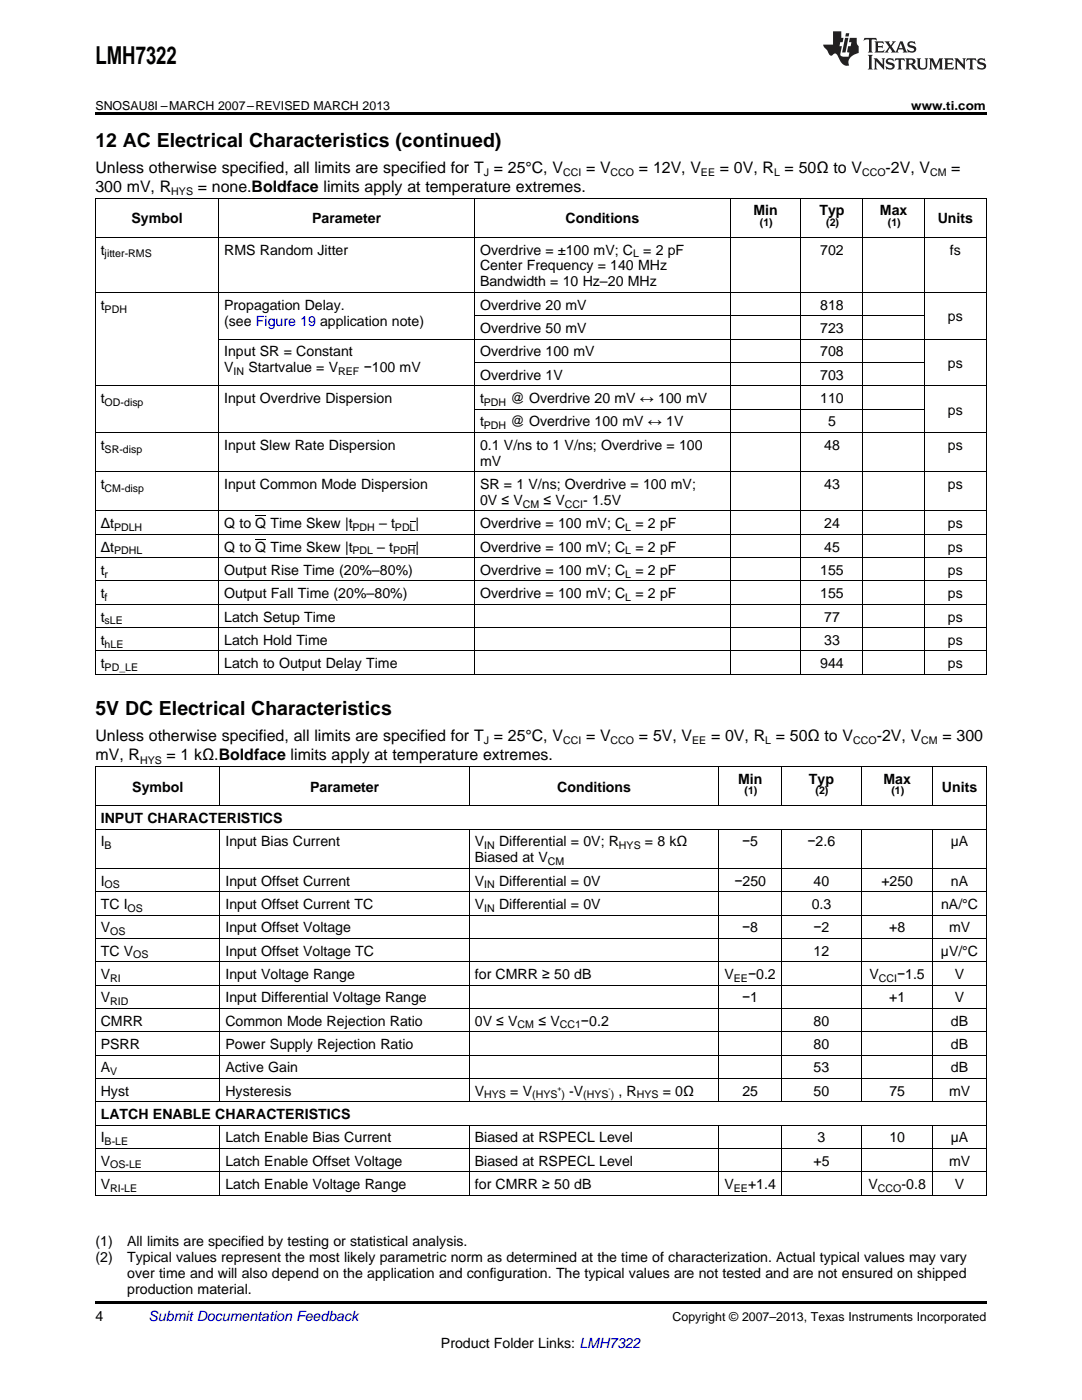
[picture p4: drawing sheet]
<svg xmlns="http://www.w3.org/2000/svg" width="216mm" height="279mm" viewBox="0 0 216 279" stroke-linecap="round" stroke-linejoin="round" font-family="sans-serif">
<defs><g id="words">
<text font-size="4.9" x="19" y="12.8">LMH7322</text>
<g font-size="3.9">
<text x="19" y="29.3">12 AC Electrical Characteristics (continued)</text>
<text x="19" y="142.7">5V DC Electrical Characteristics</text>
</g>
<g font-size="3.2">
<text x="19" y="34.4">Unless otherwise specified, all limits are specified for T = 25°C, V</text>
<text x="116.9" y="34.4">= V</text>
<text x="127.5" y="34.4">= 12V, V</text>
<text x="143.6" y="34.4">= 0V, R = 50Ω to V</text>
<text x="176.7" y="34.4">-2V, V</text>
<text x="189.8" y="34.4">=</text>
<text x="19" y="38.3">300 mV, R</text>
<text x="39.5" y="38.3">= none.Boldface limits apply at temperature extremes.</text>
<text x="19" y="147.9">Unless otherwise specified, all limits are specified for T = 25°C, V</text>
<text x="116.9" y="147.9">= V</text>
<text x="127.5" y="147.9">= 5V, V</text>
<text x="141.9" y="147.9">= 0V, R = 50Ω to V</text>
<text x="174.9" y="147.9">-2V, V</text>
<text x="188.1" y="147.9">= 300</text>
<text x="19" y="151.8">mV, R</text>
<text x="33.2" y="151.8">= 1 kΩ.Boldface limits apply at temperature extremes.</text>
</g>
<g font-size="2.8">
<text x="26.2" y="44.6">Symbol</text>
<text x="62.3" y="44.6">Parameter</text>
<text x="112.9" y="44.6">Conditions</text>
<text x="150.4" y="43">Min</text>
<text x="163.5" y="43">Typ</text>
<text x="175.6" y="43">Max</text>
<text x="187.1" y="44.6">Units</text>
<text x="20.1" y="50.8">t</text>
<text x="44.7" y="50.8">RMS Random Jitter</text>
<text x="95.8" y="50.8">Overdrive = ±100 mV; C</text>
<text x="95.8" y="54">Center Frequency = 140 MHz</text>
<text x="128.3" y="50.8">= 2 pF</text>
<text x="163.7" y="50.8">702</text>
<text x="189.5" y="50.8">fs</text>
<text x="95.8" y="57.2">Bandwidth = 10 Hz–20 MHz</text>
<text x="20.1" y="61.8">t</text>
<text x="44.7" y="61.8">Propagation Delay.</text>
<text x="44.7" y="65">(see Figure 19 application note)</text>
<text x="95.8" y="61.8">Overdrive 20 mV</text>
<text x="163.7" y="61.8">818</text>
<text x="189.2" y="64.1">ps</text>
<text x="44.7" y="71.1">Input SR = Constant</text>
<text x="95.8" y="66.5">Overdrive 50 mV</text>
<text x="95.8" y="71.1">Overdrive 100 mV</text>
<text x="163.7" y="66.5">723</text>
<text x="163.7" y="71.1">708</text>
<text x="44.7" y="74.3">V</text>
<text x="49.6" y="74.3">Startvalue = V</text>
<text x="72.6" y="74.3">−100 mV</text>
<text x="95.8" y="75.8">Overdrive 1V</text>
<text x="163.7" y="75.8">703</text>
<text x="189.2" y="73.4">ps</text>
<text x="20.1" y="80.4">t</text>
<text x="44.7" y="80.4">Input Overdrive Dispersion</text>
<text x="95.8" y="80.4">t</text>
<text x="101.8" y="80.4">@ Overdrive 20 mV ↔ 100 mV</text>
<text x="163.7" y="80.4">110</text>
<text x="189.2" y="82.8">ps</text>
<text x="20.1" y="89.7">t</text>
<text x="44.7" y="89.7">Input Slew Rate Dispersion</text>
<text x="95.8" y="85.1">t</text>
<text x="95.8" y="89.7">0.1 V/ns to 1 V/ns; Overdrive = 100</text>
<text x="101.8" y="85.1">@ Overdrive 100 mV ↔ 1V</text>
<text x="164.5" y="89.7">48</text>
<text x="165.2" y="85.1">5</text>
<text x="189.2" y="89.7">ps</text>
<text x="95.8" y="92.9">mV</text>
<text x="20.1" y="97.6">t</text>
<text x="44.7" y="97.6">Input Common Mode Dispersion</text>
<text x="95.8" y="97.6">SR = 1 V/ns; Overdrive = 100 mV;</text>
<text x="95.8" y="100.8">0V ≤ V</text>
<text x="108.4" y="100.8">≤ V</text>
<text x="116.4" y="100.8">- 1.5V</text>
<text x="164.5" y="97.6">43</text>
<text x="189.2" y="97.6">ps</text>
<text x="20.1" y="105.4">Δt</text>
<text x="44.7" y="105.4">Q to Q Time Skew |t</text>
<text x="75.6" y="105.4">– t</text>
<text x="82.9" y="105.4">|</text>
<text x="95.8" y="105.4">Overdrive = 100 mV; C</text>
<text x="126.8" y="105.4">= 2 pF</text>
<text x="164.5" y="105.4">24</text>
<text x="189.2" y="105.4">ps</text>
<text x="20.1" y="110.1">Δt</text>
<text x="44.7" y="110.1">Q to Q Time Skew |t</text>
<text x="75.3" y="110.1">– t</text>
<text x="82.9" y="110.1">|</text>
<text x="95.8" y="110.1">Overdrive = 100 mV; C</text>
<text x="126.8" y="110.1">= 2 pF</text>
<text x="164.5" y="110.1">45</text>
<text x="189.2" y="110.1">ps</text>
<text x="20.1" y="114.7">t</text>
<text x="20.1" y="119.4">t</text>
<text x="44.7" y="114.7">Output Rise Time (20%–80%)</text>
<text x="44.7" y="119.4">Output Fall Time (20%–80%)</text>
<text x="95.8" y="114.7">Overdrive = 100 mV; C</text>
<text x="95.8" y="119.4">Overdrive = 100 mV; C</text>
<text x="126.8" y="114.7">= 2 pF</text>
<text x="126.8" y="119.4">= 2 pF</text>
<text x="163.7" y="114.7">155</text>
<text x="163.7" y="119.4">155</text>
<text x="189.2" y="114.7">ps</text>
<text x="189.2" y="119.4">ps</text>
<text x="20.1" y="124">t</text>
<text x="44.7" y="124">Latch Setup Time</text>
<text x="164.5" y="124">77</text>
<text x="189.2" y="124">ps</text>
<text x="20.1" y="128.7">t</text>
<text x="44.7" y="128.7">Latch Hold Time</text>
<text x="164.5" y="128.7">33</text>
<text x="189.2" y="128.7">ps</text>
<text x="20.1" y="133.3">t</text>
<text x="44.7" y="133.3">Latch to Output Delay Time</text>
<text x="163.7" y="133.3">944</text>
<text x="189.2" y="133.3">ps</text>
<text x="26.4" y="158">Symbol</text>
<text x="61.9" y="158">Parameter</text>
<text x="111.2" y="158">Conditions</text>
<text x="147.3" y="156.4">Min</text>
<text x="161.4" y="156.4">Typ</text>
<text x="176.3" y="156.4">Max</text>
<text x="188" y="158">Units</text>
<text x="20.1" y="164.3">INPUT CHARACTERISTICS</text>
<text x="20.1" y="168.9">I</text>
<text x="45" y="168.9">Input Bias Current</text>
<text x="94.8" y="168.9">V</text>
<text x="94.8" y="172.1">Biased at V</text>
<text x="99.6" y="168.9">Differential = 0V; R</text>
<text x="128.7" y="168.9">= 8 kΩ</text>
<text x="148.1" y="168.9">−5</text>
<text x="161.1" y="168.9">−2.6</text>
<text x="189.7" y="168.9">µA</text>
<text x="20.1" y="176.7">I</text>
<text x="45" y="176.7">Input Offset Current</text>
<text x="94.8" y="176.7">V</text>
<text x="99.6" y="176.7">Differential = 0V</text>
<text x="146.5" y="176.7">−250</text>
<text x="162.3" y="176.7">40</text>
<text x="175.9" y="176.7">+250</text>
<text x="189.8" y="176.7">nA</text>
<text x="20.1" y="181.4">TC I</text>
<text x="45" y="181.4">Input Offset Current TC</text>
<text x="94.8" y="181.4">V</text>
<text x="99.6" y="181.4">Differential = 0V</text>
<text x="162" y="181.4">0.3</text>
<text x="187.8" y="181.4">nA/°C</text>
<text x="20.1" y="186.1">V</text>
<text x="20.1" y="190.7">TC V</text>
<text x="45" y="186.1">Input Offset Voltage</text>
<text x="45" y="190.7">Input Offset Voltage TC</text>
<text x="148.1" y="186.1">−8</text>
<text x="162.3" y="186.1">−2</text>
<text x="162.3" y="190.7">12</text>
<text x="177.4" y="186.1">+8</text>
<text x="187.7" y="190.7">µV/°C</text>
<text x="189.4" y="186.1">mV</text>
<text x="20.1" y="195.4">V</text>
<text x="45" y="195.4">Input Voltage Range</text>
<text x="94.8" y="195.4">for CMRR ≥ 50 dB</text>
<text x="144.6" y="195.4">V</text>
<text x="149.3" y="195.4">−0.2</text>
<text x="173.5" y="195.4">V</text>
<text x="179" y="195.4">−1.5</text>
<text x="190.5" y="195.4">V</text>
<text x="20.1" y="200">V</text>
<text x="45" y="200">Input Differential Voltage Range</text>
<text x="148.1" y="200">−1</text>
<text x="177.4" y="200">+1</text>
<text x="190.5" y="200">V</text>
<text x="20.1" y="204.7">CMRR</text>
<text x="20.1" y="209.3">PSRR</text>
<text x="45" y="204.7">Common Mode Rejection Ratio</text>
<text x="45" y="209.3">Power Supply Rejection Ratio</text>
<text x="94.8" y="204.7">0V ≤ V</text>
<text x="107.4" y="204.7">≤ V</text>
<text x="115.9" y="204.7">−0.2</text>
<text x="162.3" y="204.7">80</text>
<text x="162.3" y="209.3">80</text>
<text x="189.8" y="204.7">dB</text>
<text x="189.8" y="209.3">dB</text>
<text x="20.1" y="214">A</text>
<text x="45" y="214">Active Gain</text>
<text x="162.3" y="214">53</text>
<text x="189.8" y="214">dB</text>
<text x="20.1" y="218.7">Hyst</text>
<text x="45" y="218.7">Hysteresis</text>
<text x="94.8" y="218.7">V</text>
<text x="101.8" y="218.7">= V</text>
<text x="113.6" y="218.7">-V</text>
<text x="123.4" y="218.7">, R</text>
<text x="132.3" y="218.7">= 0Ω</text>
<text x="148.1" y="218.7">25</text>
<text x="162.3" y="218.7">50</text>
<text x="177.5" y="218.7">75</text>
<text x="189.4" y="218.7">mV</text>
<text x="20.1" y="223.3">LATCH ENABLE CHARACTERISTICS</text>
<text x="20.1" y="228">I</text>
<text x="45" y="228">Latch Enable Bias Current</text>
<text x="94.8" y="228">Biased at RSPECL Level</text>
<text x="163.1" y="228">3</text>
<text x="177.5" y="228">10</text>
<text x="189.7" y="228">µA</text>
<text x="20.1" y="232.6">V</text>
<text x="45" y="232.6">Latch Enable Offset Voltage</text>
<text x="94.8" y="232.6">Biased at RSPECL Level</text>
<text x="162.3" y="232.6">+5</text>
<text x="189.4" y="232.6">mV</text>
<text x="20.1" y="237.3">V</text>
<text x="45" y="237.3">Latch Enable Voltage Range</text>
<text x="94.8" y="237.3">for CMRR ≥ 50 dB</text>
<text x="144.6" y="237.3">V</text>
<text x="149.3" y="237.3">+1.4</text>
<text x="173.3" y="237.3">V</text>
<text x="179.9" y="237.3">-0.8</text>
<text x="190.5" y="237.3">V</text>
<text x="19" y="248.7">(1)</text>
<text x="19" y="251.9">(2)</text>
<text x="25.4" y="248.7">All limits are specified by testing or statistical analysis.</text>
<text x="25.4" y="251.9">Typical values represent the most likely parametric norm as determined at the time of characterization. Actual typical values may vary</text>
<text x="25.4" y="255.1">over time and will also depend on the application and configuration. The typical values are not tested and are not ensured on shipped</text>
<text x="19" y="263.6">4</text>
<text x="25.4" y="258.2">production material.</text>
<text x="88" y="269">Product Folder Links: LMH7322</text>
</g>
<text font-size="2.8" fill="#0000c8" x="29.6" y="263.6">Submit Documentation Feedback</text>
<g font-size="2.5">
<text x="19" y="21.9">SNOSAU8I –MARCH 2007–REVISED MARCH 2013</text>
<text x="181.8" y="21.9">www.ti.com</text>
<text x="134.2" y="263.6">Copyright © 2007–2013, Texas Instruments Incorporated</text>
</g>
<g font-size="2.1">
<text x="96.5" y="35.1">J</text>
<text x="112.4" y="35.1">CCI</text>
<text x="121.8" y="35.1">CCO</text>
<text x="139.9" y="35.1">EE</text>
<text x="154.4" y="35.1">L</text>
<text x="172" y="35.1">CCO</text>
<text x="185.6" y="35.1">CM</text>
<text x="34.2" y="38.9">HYS</text>
<text x="151.6" y="45">(1)</text>
<text x="164.9" y="45">(2)</text>
<text x="177.2" y="45">(1)</text>
<text x="20.9" y="51.4">jitter-RMS</text>
<text x="126.3" y="51.4">L</text>
<text x="20.9" y="62.4">PDH</text>
<text x="46.6" y="74.9">IN</text>
<text x="67.5" y="74.9">REF</text>
<text x="20.9" y="81">OD-disp</text>
<text x="96.6" y="81">PDH</text>
<text x="96.6" y="85.7">PDH</text>
<text x="20.9" y="90.3">SR-disp</text>
<text x="20.9" y="98.1">CM-disp</text>
<text x="104.3" y="101.3">CM</text>
<text x="112.7" y="101.3">CCI</text>
<text x="22.8" y="106">PDLH</text>
<text x="70.3" y="106">PDH</text>
<text x="78.8" y="106">PDL</text>
<text x="124.8" y="106">L</text>
<text x="22.8" y="110.6">PDHL</text>
<text x="70.3" y="110.6">PDL</text>
<text x="78.5" y="110.6">PDH</text>
<text x="124.8" y="110.6">L</text>
<text x="20.9" y="115.3">r</text>
<text x="20.9" y="119.9">f</text>
<text x="124.8" y="115.3">L</text>
<text x="124.8" y="119.9">L</text>
<text x="20.9" y="124.6">sLE</text>
<text x="20.9" y="129.3">hLE</text>
<text x="20.9" y="133.9">PD_LE</text>
<text x="96.5" y="148.5">J</text>
<text x="112.4" y="148.5">CCI</text>
<text x="121.8" y="148.5">CCO</text>
<text x="138.1" y="148.5">EE</text>
<text x="152.7" y="148.5">L</text>
<text x="170.2" y="148.5">CCO</text>
<text x="183.8" y="148.5">CM</text>
<text x="27.9" y="152.4">HYS</text>
<text x="148.6" y="158.5">(1)</text>
<text x="162.7" y="158.5">(2)</text>
<text x="177.9" y="158.5">(1)</text>
<text x="20.9" y="169.5">B</text>
<text x="96.6" y="169.5">IN</text>
<text x="109.3" y="172.6">CM</text>
<text x="123.5" y="169.5">HYS</text>
<text x="20.9" y="177.3">OS</text>
<text x="96.6" y="177.3">IN</text>
<text x="25.5" y="182">OS</text>
<text x="96.6" y="182">IN</text>
<text x="22" y="186.6">OS</text>
<text x="26.6" y="191.3">OS</text>
<text x="22" y="195.9">RI</text>
<text x="146.4" y="195.9">EE</text>
<text x="175.4" y="195.9">CCI</text>
<text x="22" y="200.6">RID</text>
<text x="103.3" y="205.2">CM</text>
<text x="111.7" y="205.2">CC1</text>
<text x="22" y="214.6">V</text>
<text x="96.6" y="219.2">HYS</text>
<text x="106.2" y="219.2">(HYS )</text>
<text x="116.4" y="219.2">(HYS )</text>
<text x="127.1" y="219.2">HYS</text>
<text x="20.9" y="228.5">B-LE</text>
<text x="22" y="233.2">OS-LE</text>
<text x="22" y="237.8">RI-LE</text>
<text x="146.4" y="237.8">EE</text>
<text x="175.2" y="237.8">CCO</text>
</g>
<g font-size="1.4">
<text x="111.2" y="217.8">+</text>
<text x="121.4" y="217.8">-</text>
</g>
</g></defs>
<path d="M19 22.5h177.8v.5h-177.8zM19 259.7h177.8v.5h-177.8z" fill="#000"/>
<g fill="none" stroke="#000" stroke-width=".2">
<path d="M19 39.5h177.8M19.1 39.6v95M43.6 39.6v95M94.7 39.6v95M145.7 39.6v95M159.8 39.6v95M172.1 39.6v95M184.4 39.6v95M196.8 39.6v95M19 58.4h177.8M19 47.4h177.8M19 77h177.8"/>
<path d="M43.7 67.7h153.1M94.7 72.3h89.8M94.7 63h89.8M19 94.1h177.8M19 86.3h177.8M94.7 81.7h89.8M19 115.9h177.8M19 111.3h177.8M19 106.6h177.8M19 102h177.8M19 134.6h177.8M19 129.9h177.8"/>
<path d="M19 125.3h177.8M19 120.6h177.8M19 153h177.8M19.1 153v85.5M43.9 153v7.9M93.6 153v7.9M143.5 153v7.9M155.9 153v7.9M171.9 153v7.9M186.1 153v7.9M196.8 153v85.5M19 178h177.8"/>
<path d="M19 173.3h177.8M19 165.5h177.8M19 160.8h177.8M43.9 165.5v54.4M93.6 165.5v54.4M143.5 165.5v54.4M155.9 165.5v54.4M171.9 165.5v54.4M186.1 165.5v54.4M19 196.6h177.8M19 191.9h177.8M19 187.3h177.8"/>
<path d="M19 182.6h177.8M19 219.9h177.8M19 215.2h177.8M19 210.6h177.8M19 205.9h177.8M19 201.2h177.8M19 238.5h177.8M19 233.8h177.8M19 229.2h177.8M19 224.5h177.8M43.9 224.6v13.9M93.6 224.6v13.9"/>
<path d="M143.5 224.6v13.9M155.9 224.6v13.9M171.9 224.6v13.9M186.1 224.6v13.9"/>
</g>
<g fill="#231f20">
<path d="M172.5 7.6l-.1 .5 .4-.2h.6v.1v2.1l-.2 .4h.9l-.2-.4v-2.1l.1-.1h.5l.5 .2-.2-.5zM174.5 8.3l.2 .3v1.5l-.2 .4h1.8l.2-.6a1.04 1.04 0 0 1-1.3 .2v-.7h.6l.3 .2v-.6l-.3 .2h-.6v-.6l.8-.1 .4 .3-.2-.5zM176.5 8.3l.9 1.1-.9 1.1h.8l-.2-.2 .4-.7 .5 .7-.2 .2h1.5l-.2-.2 .2-.4h.9l.1 .4-.2 .2h1l-.3-.3-.7-1.9h-.5l-.9 2-.8-1 .9-1h-.8l.1 .3-.4 .5-.3-.6 .1-.2zM179.7 8.6l.4 1h-.7zM181.3 8.4a.63 .63 0 0 0-.2 .7 .63 .63 0 0 0 .6 .4l.6 .2 .1 .2a.75 .75 0 0 1-.7 .4 .75 .75 0 0 1-.6-.5l.1 .7 .1-.1a1.11 1.11 0 0 0 1.5-.6 1.13 1.13 0 0 0-1.2-.8l-.1-.4a1.04 1.04 0 0 1 1.2 .2l-.2-.5-.2 .1-.4-.2zM173.2 10.9l.2 .4v2.2l-.2 .4h1l-.3-.4v-2.2l.3-.4zM174.3 11.6l.3 .4v1.5l-.3 .4h.8l-.2-.4v-1.3l1.5 1.7v-1.9l.2-.4h-.7l.2 .4v.9l-1.1-1.3zM177 11.8a.62 .62 0 0 0-.2 .7 .62 .62 0 0 0 .6 .4l.6 .1 .1 .3a.76 .76 0 0 1-.7 .3 .76 .76 0 0 1-.7-.4l.2 .7 .1-.1a1.11 1.11 0 0 0 1.5-.6 1.13 1.13 0 0 0-1.2-.8l-.1-.4a1.04 1.04 0 0 1 1.2 .2l-.2-.6-.2 .1-.5-.1zM178.7 11.6l-.2 .6a.61 .61 0 0 1 .8-.3v1.6l-.2 .4h.9l-.2-.4v-1.6a.63 .63 0 0 1 .7 .3l-.1-.6zM180.6 11.6l.3 .4v1.5l-.3 .4h1l-.2-.2-.1-.8 .6 .2a.76 .76 0 0 0 1.2 .7l-1-1a.58 .58 0 0 0 .6-.5 .58 .58 0 0 0-.5-.6zM181.4 11.9h.1a.45 .45 0 0 1 .5 .1 .45 .45 0 0 1 .1 .5l-.8 .2zM182.9 11.6l.2 .2a2.17 2.17 0 0 0 .3 1.9 .99 .99 0 0 0 1.6-.6v-1.1l.2-.4h-.7l.2 .2a1.92 1.92 0 0 1-.2 1.8 .6 .6 0 0 1-.9-.5v-1.1l.2-.4zM185.4 11.6l.2 .4v1.5l-.2 .4h.7l-.2-.4v-1.4l.8 1.8 .8-1.8v1.4l-.2 .4h.9l-.2-.4v-1.5l.2-.4h-.8l-.6 1.5-.6-1.5zM188.4 11.6l.2 .4v1.5l-.2 .4h1.8l.1-.6a1.04 1.04 0 0 1-1.2 .1v-.6h.5l.4 .2v-.6l-.4 .2h-.5v-.7h.8l.3 .3-.1-.6zM190.5 11.6l.2 .4v1.5l-.2 .4h.7l-.2-.4v-1.3l1.5 1.7v-1.9l.2-.4h-.7l.2 .4v.9l-1.1-1.3zM192.9 11.6l-.1 .6a.61 .61 0 0 1 .7-.3l.1 1.6-.3 .4h1l-.3-.4 .1-1.6a.63 .63 0 0 1 .7 .3l-.1-.6zM195.2 11.8a.62 .62 0 0 0-.2 .7 .62 .62 0 0 0 .6 .4l.6 .1 .1 .3a.76 .76 0 0 1-.7 .3 .76 .76 0 0 1-.6-.4l.1 .7 .1-.1a1.11 1.11 0 0 0 1.6-.6 1.13 1.13 0 0 0-1.3-.8l-.1-.4a1.04 1.04 0 0 1 1.2 .2l-.1-.6-.2 .1-.5-.1z"/>
<path d="M166.2 6.3v2.6h-1.9v.4l.8 .9a.91 .91 0 0 0 1 .8 .56 .56 0 0 1 .5-.3 .56 .56 0 0 1 .5 .3l.4 .8a1.53 1.53 0 0 0 1.9 1.2 1.54 1.54 0 0 1 1-2.1l.9-.3v-1.4a1.52 1.52 0 0 1-.4-1.6h-1.3l-.2 .8h.5l-.2 .8h-.5l-.1 1v.2l.4 .1-.2 .8a1.93 1.93 0 0 1-1.6-.3l.3-1.8h-.5l.2-.8h.4l.2-.8h-.4v-1.3zM168.6 7.6l-.6 2.9h.7l.6-2.9zM168.8 6.6l-.1 .7h.6l.2-.7z"/>
</g>
<path d="M81.4 108.8h1.5v.1h-1.5zM81.7 104.1h1.2v.1h-1.2z" fill="#000"/>
<path d="M50.9 107.6h2.2M50.9 102.9h2.2" fill="none" stroke="#000" stroke-width=".2"/>
<use href="#words"/>
</svg>
